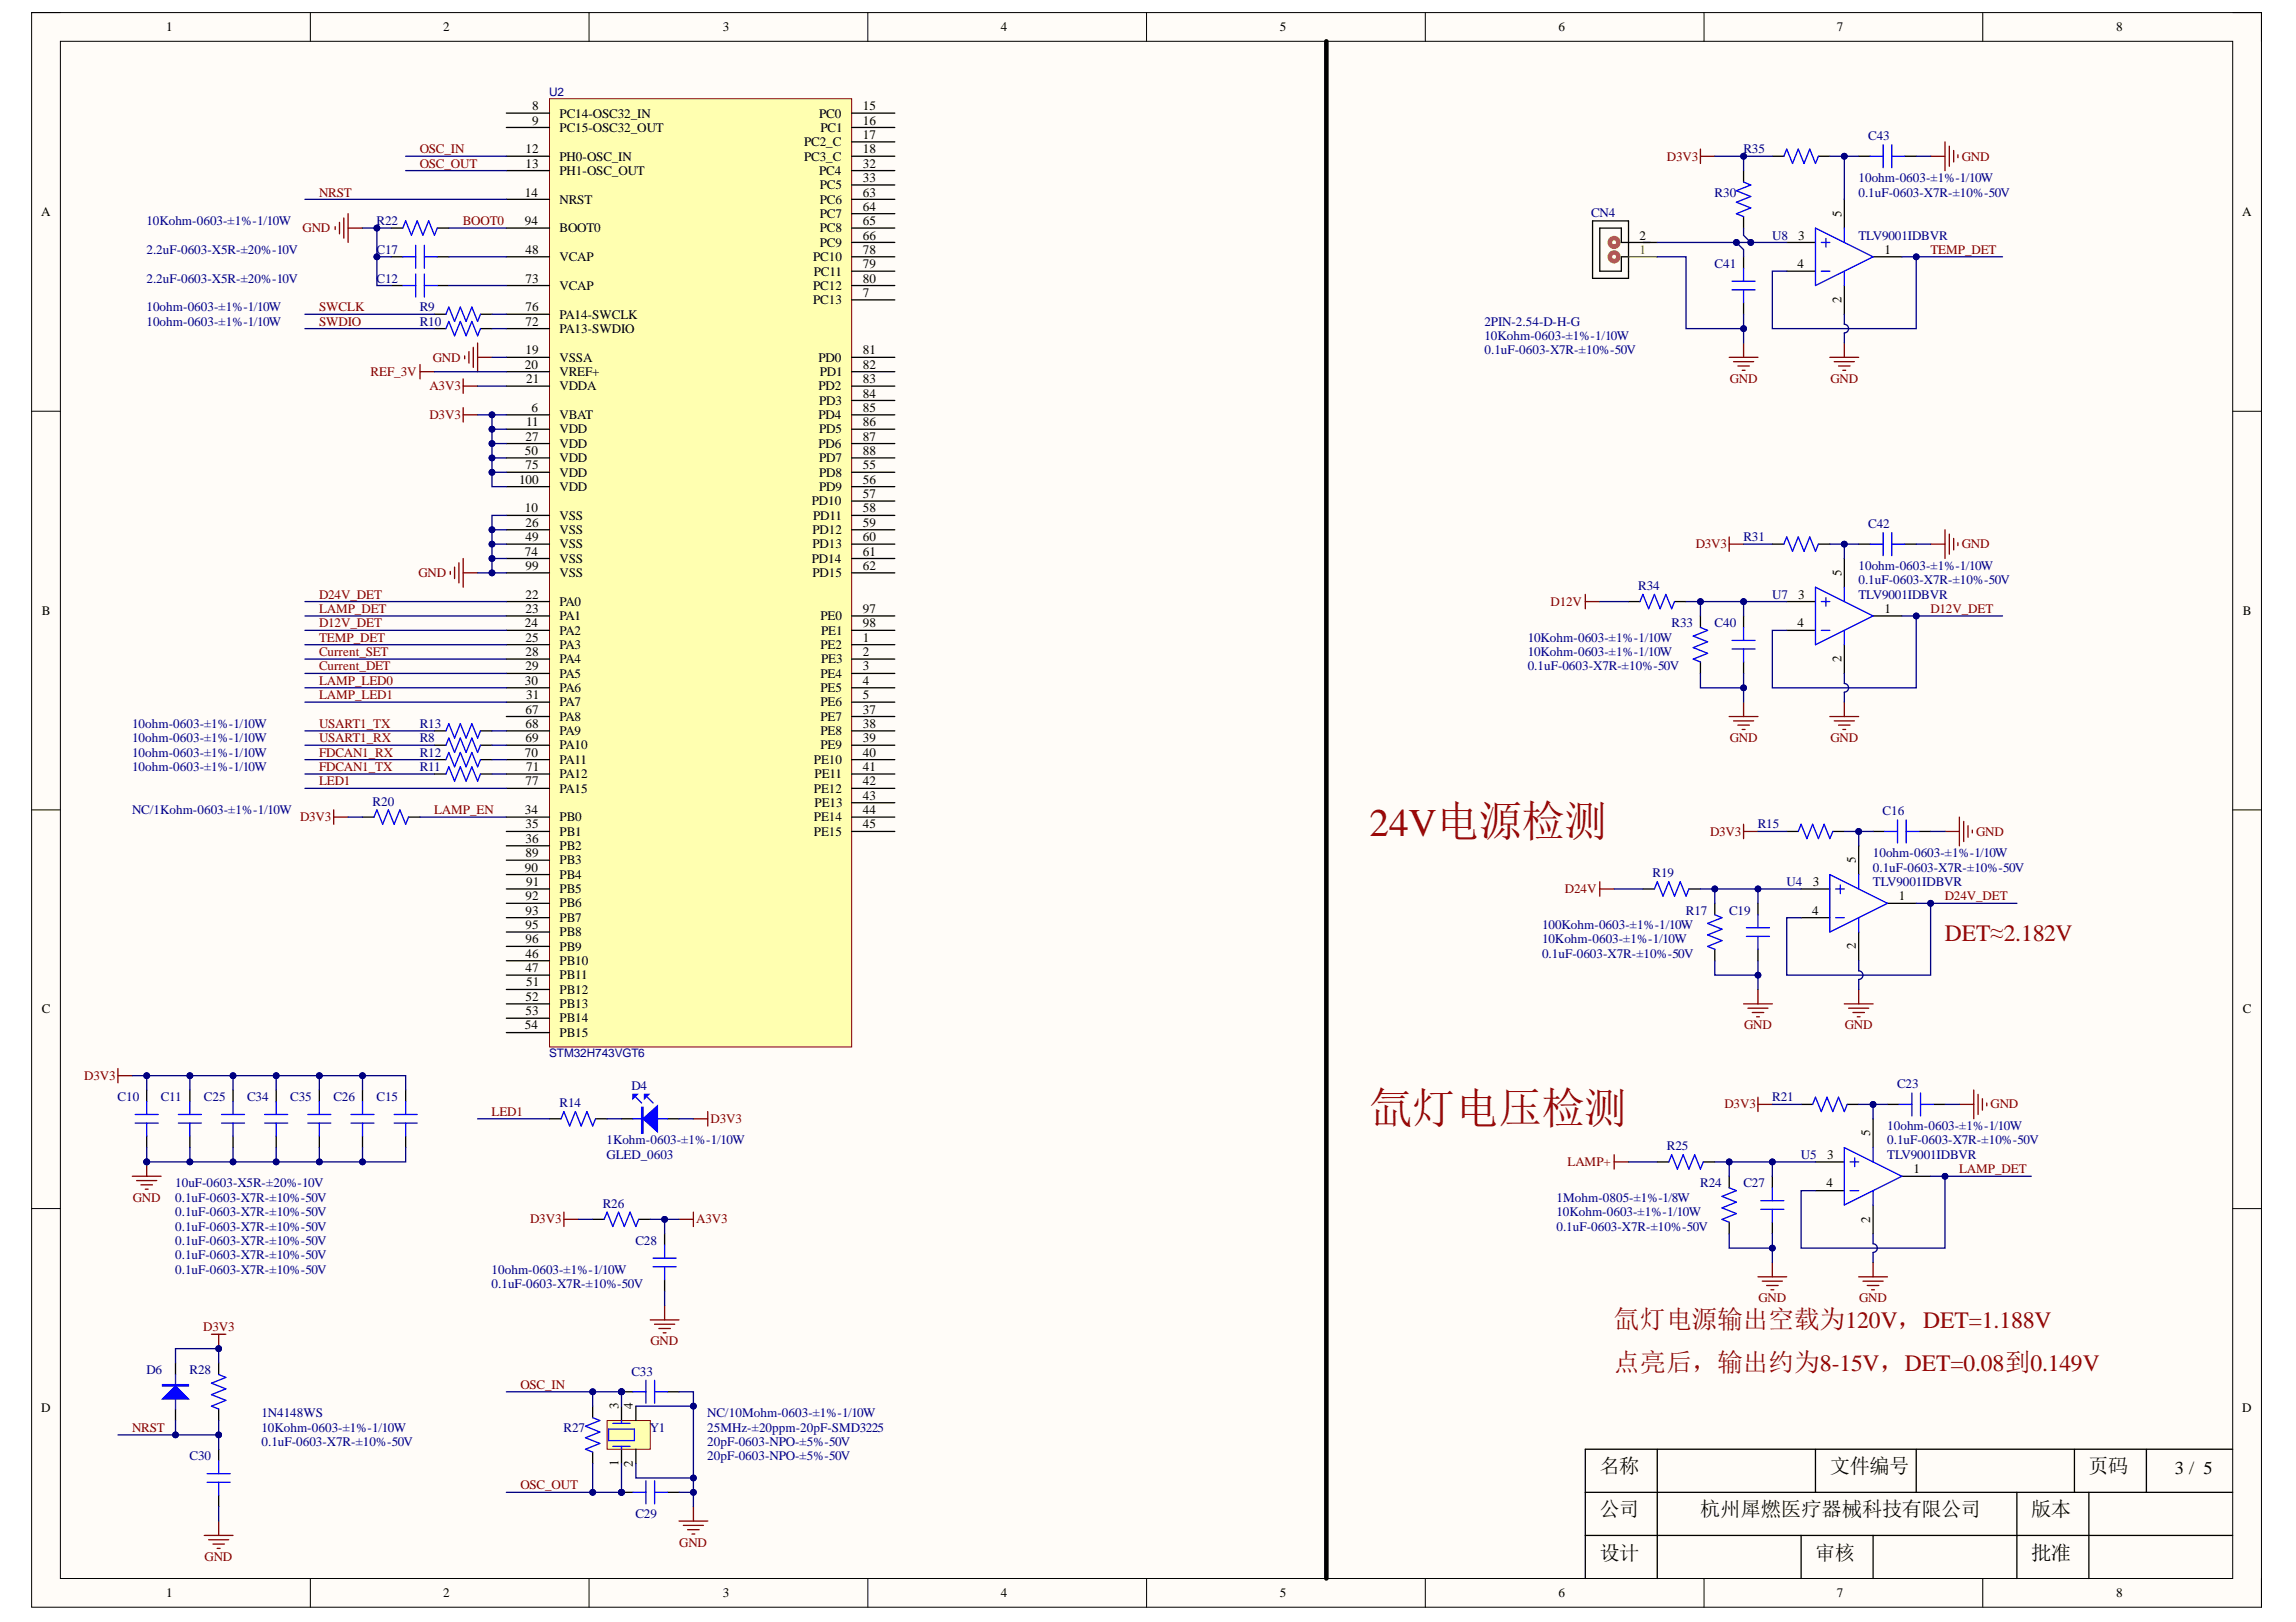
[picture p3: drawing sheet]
<svg xmlns="http://www.w3.org/2000/svg" width="297mm" height="210mm" viewBox="0 0 297 210" stroke-linecap="round" stroke-linejoin="round" font-family="sans-serif">
<defs><g id="words">
<text font-size="5.6" fill="#980000" x="177.2" y="145.3">氙灯电压检测</text>
<text font-size="5.1" fill="#980000" x="177.2" y="108.1">24V电源检测</text>
<g font-size="3.3" fill="#980000">
<text x="208.8" y="171.8">氙灯电源输出空载为120V，DET=1.188V</text>
<text x="208.8" y="177.4">点亮后，输出约为8-15V，DET=0.08到0.149V</text>
</g>
<text font-size="3" fill="#980000" x="251.6" y="121.8">DET≈2.182V</text>
<g font-size="2.6">
<text x="206.9" y="190.6">名称</text>
<text x="236.7" y="190.6">文件编号</text>
<text x="270.2" y="190.6">页码</text>
<text x="206.9" y="196.2">公司</text>
<text x="220" y="196.2">杭州犀燃医疗器械科技有限公司</text>
<text x="262.8" y="196.2">版本</text>
<text x="206.9" y="201.8">设计</text>
<text x="234.9" y="201.8">审核</text>
<text x="262.8" y="201.8">批准</text>
</g>
<text font-size="2.4" x="281.4" y="190.8">3 / 5</text>
<g font-size="1.7">
<text x="21.5" y="4.1">1</text>
<text x="57.3" y="4.1">2</text>
<text x="93.5" y="4.1">3</text>
<text x="129.5" y="4.1">4</text>
<text x="165.6" y="4.1">5</text>
<text x="201.6" y="4.1">6</text>
<text x="237.6" y="4.1">7</text>
<text x="273.8" y="4.1">8</text>
<text x="68.8" y="16.1">9</text>
<text x="68.8" y="14.3">8</text>
<text x="72.4" y="17.1">PC15-OSC32_OUT</text>
<text x="72.4" y="15.2">PC14-OSC32_IN</text>
<text x="106" y="15.2">PC0</text>
<text x="106.1" y="17.1">PC1</text>
<text x="111.6" y="18">17</text>
<text x="111.6" y="16.1">16</text>
<text x="111.6" y="14.3">15</text>
<text x="68" y="21.7">13</text>
<text x="68" y="19.9">12</text>
<text x="72.4" y="22.6">PH1-OSC_OUT</text>
<text x="72.4" y="20.8">PH0-OSC_IN</text>
<text x="104" y="20.8">PC3_C</text>
<text x="104" y="18.9">PC2_C</text>
<text x="106" y="22.6">PC4</text>
<text x="111.6" y="23.6">33</text>
<text x="111.6" y="21.7">32</text>
<text x="111.6" y="19.9">18</text>
<text x="5.3" y="28">A</text>
<text x="67.9" y="25.4">14</text>
<text x="67.9" y="29.1">94</text>
<text x="72.4" y="26.4">NRST</text>
<text x="106.1" y="24.5">PC5</text>
<text x="106.1" y="28.2">PC7</text>
<text x="106.1" y="26.4">PC6</text>
<text x="111.6" y="29.1">65</text>
<text x="111.6" y="27.3">64</text>
<text x="111.6" y="25.4">63</text>
<text x="238.2" y="28" transform="rotate(-90 238.2 28)">5</text>
<text x="290.1" y="28">A</text>
<text x="68" y="32.9">48</text>
<text x="72.4" y="33.8">VCAP</text>
<text x="72.4" y="30.1">BOOT0</text>
<text x="105.2" y="33.8">PC10</text>
<text x="105.3" y="35.7">PC11</text>
<text x="106.1" y="31.9">PC9</text>
<text x="106.1" y="30.1">PC8</text>
<text x="111.6" y="34.7">79</text>
<text x="111.6" y="32.9">78</text>
<text x="111.6" y="31">66</text>
<text x="212.1" y="31">2</text>
<text x="232.6" y="34.7">4</text>
<text x="232.7" y="31">3</text>
<text x="243.8" y="32.9">1</text>
<text x="68" y="40.3">76</text>
<text x="68" y="36.6">73</text>
<text x="72.4" y="41.2">PA14-SWCLK</text>
<text x="72.4" y="37.5">VCAP</text>
<text x="105.2" y="39.4">PC13</text>
<text x="105.2" y="37.5">PC12</text>
<text x="111.6" y="38.4">7</text>
<text x="111.6" y="36.6">80</text>
<text x="238.2" y="39.2" transform="rotate(-90 238.2 39.2)">2</text>
<text x="67.9" y="47.7">20</text>
<text x="68" y="45.9">19</text>
<text x="68" y="42.2">72</text>
<text x="72.4" y="46.8">VSSA</text>
<text x="72.4" y="43.1">PA13-SWDIO</text>
<text x="105.9" y="46.8">PD0</text>
<text x="111.6" y="47.7">82</text>
<text x="111.6" y="45.9">81</text>
<text x="68.1" y="49.6">21</text>
<text x="68.8" y="53.3">6</text>
<text x="72.4" y="50.5">VDDA</text>
<text x="72.4" y="48.7">VREF+</text>
<text x="105.9" y="50.5">PD2</text>
<text x="106" y="52.4">PD3</text>
<text x="106.1" y="48.7">PD1</text>
<text x="111.6" y="53.3">85</text>
<text x="111.6" y="51.5">84</text>
<text x="111.6" y="49.6">83</text>
<text x="67.9" y="58.9">50</text>
<text x="68" y="57">27</text>
<text x="68.1" y="55.2">11</text>
<text x="72.4" y="59.8">VDD</text>
<text x="72.4" y="58">VDD</text>
<text x="72.4" y="56.1">VDD</text>
<text x="72.4" y="54.2">VBAT</text>
<text x="105.9" y="58">PD6</text>
<text x="105.9" y="54.2">PD4</text>
<text x="106" y="59.8">PD7</text>
<text x="106" y="56.1">PD5</text>
<text x="111.6" y="58.9">88</text>
<text x="111.6" y="57">87</text>
<text x="111.6" y="55.2">86</text>
<text x="67.1" y="62.6">100</text>
<text x="68" y="60.7">75</text>
<text x="72.4" y="63.5">VDD</text>
<text x="72.4" y="61.7">VDD</text>
<text x="105" y="65.4">PD10</text>
<text x="106" y="63.5">PD9</text>
<text x="106" y="61.7">PD8</text>
<text x="111.6" y="64.5">57</text>
<text x="111.6" y="62.6">56</text>
<text x="111.6" y="60.7">55</text>
<text x="67.9" y="66.3">10</text>
<text x="67.9" y="71.9">74</text>
<text x="68" y="70">49</text>
<text x="68" y="68.2">26</text>
<text x="72.4" y="71">VSS</text>
<text x="72.4" y="69.1">VSS</text>
<text x="72.4" y="67.2">VSS</text>
<text x="105.1" y="71">PD13</text>
<text x="105.1" y="69.1">PD12</text>
<text x="105.2" y="67.2">PD11</text>
<text x="111.6" y="71.9">61</text>
<text x="111.6" y="70">60</text>
<text x="111.6" y="68.2">59</text>
<text x="111.6" y="66.3">58</text>
<text x="68" y="77.5">22</text>
<text x="68" y="73.8">99</text>
<text x="72.4" y="74.7">VSS</text>
<text x="72.4" y="72.8">VSS</text>
<text x="105" y="72.8">PD14</text>
<text x="105.1" y="74.7">PD15</text>
<text x="111.6" y="73.8">62</text>
<text x="232.7" y="77.5">3</text>
<text x="238.2" y="74.5" transform="rotate(-90 238.2 74.5)">5</text>
<text x="5.4" y="79.6">B</text>
<text x="67.9" y="81.2">24</text>
<text x="68" y="83">25</text>
<text x="68" y="79.3">23</text>
<text x="72.4" y="84">PA3</text>
<text x="72.4" y="82.1">PA2</text>
<text x="72.4" y="80.3">PA1</text>
<text x="72.4" y="78.4">PA0</text>
<text x="106.1" y="84">PE2</text>
<text x="106.1" y="80.3">PE0</text>
<text x="106.2" y="82.1">PE1</text>
<text x="111.6" y="83">1</text>
<text x="111.6" y="81.2">98</text>
<text x="111.6" y="79.3">97</text>
<text x="232.6" y="81.2">4</text>
<text x="243.8" y="79.3">1</text>
<text x="290.2" y="79.6">B</text>
<text x="67.9" y="88.6">30</text>
<text x="68" y="86.8">29</text>
<text x="68" y="84.9">28</text>
<text x="72.4" y="89.6">PA6</text>
<text x="72.4" y="87.7">PA5</text>
<text x="72.4" y="85.8">PA4</text>
<text x="106.1" y="89.6">PE5</text>
<text x="106.1" y="87.7">PE4</text>
<text x="106.2" y="85.8">PE3</text>
<text x="111.6" y="88.6">4</text>
<text x="111.6" y="86.8">3</text>
<text x="111.6" y="84.9">2</text>
<text x="238.2" y="85.7" transform="rotate(-90 238.2 85.7)">2</text>
<text x="68" y="94.2">68</text>
<text x="68" y="92.3">67</text>
<text x="68.1" y="90.5">31</text>
<text x="72.4" y="91.4">PA7</text>
<text x="72.4" y="95.1">PA9</text>
<text x="72.4" y="93.3">PA8</text>
<text x="106.1" y="95.1">PE8</text>
<text x="106.1" y="93.3">PE7</text>
<text x="106.1" y="91.4">PE6</text>
<text x="111.6" y="94.2">38</text>
<text x="111.6" y="92.3">37</text>
<text x="111.6" y="90.5">5</text>
<text x="67.9" y="97.9">70</text>
<text x="68" y="101.6">77</text>
<text x="68" y="96.1">69</text>
<text x="68.1" y="99.8">71</text>
<text x="72.4" y="100.7">PA12</text>
<text x="72.4" y="98.8">PA11</text>
<text x="72.4" y="97">PA10</text>
<text x="105.3" y="98.8">PE10</text>
<text x="105.4" y="100.7">PE11</text>
<text x="106.1" y="97">PE9</text>
<text x="111.6" y="101.6">42</text>
<text x="111.6" y="99.8">41</text>
<text x="111.6" y="97.9">40</text>
<text x="111.6" y="96.1">39</text>
<text x="67.9" y="105.3">34</text>
<text x="68" y="107.2">35</text>
<text x="72.4" y="106.3">PB0</text>
<text x="72.4" y="102.6">PA15</text>
<text x="105.3" y="106.3">PE14</text>
<text x="105.3" y="102.6">PE12</text>
<text x="105.4" y="104.4">PE13</text>
<text x="111.6" y="107.2">45</text>
<text x="111.6" y="105.3">44</text>
<text x="111.6" y="103.5">43</text>
<text x="67.9" y="112.8">90</text>
<text x="68" y="109.1">36</text>
<text x="68" y="110.9">89</text>
<text x="72.4" y="110">PB2</text>
<text x="72.4" y="108.1">PB1</text>
<text x="72.4" y="113.7">PB4</text>
<text x="72.4" y="111.9">PB3</text>
<text x="105.3" y="108.1">PE15</text>
<text x="240.1" y="111.7" transform="rotate(-90 240.1 111.7)">5</text>
<text x="68" y="118.4">93</text>
<text x="68" y="116.5">92</text>
<text x="68.1" y="114.6">91</text>
<text x="72.4" y="119.3">PB7</text>
<text x="72.4" y="117.4">PB6</text>
<text x="72.4" y="115.6">PB5</text>
<text x="234.4" y="118.4">4</text>
<text x="234.5" y="114.6">3</text>
<text x="245.7" y="116.5">1</text>
<text x="68" y="125.8">47</text>
<text x="68" y="123.9">46</text>
<text x="68" y="122.1">96</text>
<text x="68" y="120.2">95</text>
<text x="72.4" y="124.9">PB10</text>
<text x="72.4" y="123">PB9</text>
<text x="72.4" y="121.1">PB8</text>
<text x="240.1" y="122.8" transform="rotate(-90 240.1 122.8)">2</text>
<text x="5.4" y="131.1">C</text>
<text x="68" y="131.4">53</text>
<text x="68" y="129.5">52</text>
<text x="68.1" y="127.7">51</text>
<text x="72.4" y="126.7">PB11</text>
<text x="72.4" y="130.4">PB13</text>
<text x="72.4" y="128.6">PB12</text>
<text x="290.2" y="131.1">C</text>
<text x="67.9" y="133.2">54</text>
<text x="72.4" y="134.2">PB15</text>
<text x="72.4" y="132.3">PB14</text>
<text x="236.4" y="150">3</text>
<text x="242" y="147" transform="rotate(-90 242 147)">5</text>
<text x="236.3" y="153.7">4</text>
<text x="247.5" y="151.8">1</text>
<text x="242" y="158.2" transform="rotate(-90 242 158.2)">2</text>
<text x="5.3" y="182.7">D</text>
<text x="80" y="182.3" transform="rotate(-90 80 182.3)">3</text>
<text x="81.9" y="182.3" transform="rotate(-90 81.9 182.3)">4</text>
<text x="290.1" y="182.7">D</text>
<text x="80" y="189.7" transform="rotate(-90 80 189.7)">1</text>
<text x="81.9" y="189.8" transform="rotate(-90 81.9 189.8)">2</text>
<text x="21.5" y="206.6">1</text>
<text x="57.3" y="206.6">2</text>
<text x="93.5" y="206.6">3</text>
<text x="129.5" y="206.6">4</text>
<text x="165.6" y="206.6">5</text>
<text x="201.6" y="206.6">6</text>
<text x="237.6" y="206.6">7</text>
<text x="273.8" y="206.6">8</text>
</g>
<g font-size="1.7" fill="#800000">
<text x="54.3" y="19.9">OSC_IN</text>
<text x="54.3" y="21.7">OSC_OUT</text>
<text x="215.7" y="20.8">D3V3</text>
<text x="253.8" y="20.8">GND</text>
<text x="41.3" y="25.4">NRST</text>
<text x="59.9" y="29.1">BOOT0</text>
<text x="39.2" y="30.1">GND</text>
<text x="249.7" y="32.9">TEMP_DET</text>
<text x="41.3" y="40.3">SWCLK</text>
<text x="41.3" y="42.2">SWDIO</text>
<text x="56" y="46.8">GND</text>
<text x="48" y="48.7">REF_3V</text>
<text x="55.6" y="50.5">A3V3</text>
<text x="223.8" y="49.6">GND</text>
<text x="236.8" y="49.6">GND</text>
<text x="55.6" y="54.2">D3V3</text>
<text x="219.4" y="71">D3V3</text>
<text x="253.8" y="71">GND</text>
<text x="41.3" y="77.5">D24V_DET</text>
<text x="54.1" y="74.7">GND</text>
<text x="41.3" y="79.3">LAMP_DET</text>
<text x="41.3" y="83">TEMP_DET</text>
<text x="41.3" y="81.2">D12V_DET</text>
<text x="200.6" y="78.4">D12V</text>
<text x="249.7" y="79.3">D12V_DET</text>
<text x="41.3" y="86.8">Current_DET</text>
<text x="41.3" y="84.9">Current_SET</text>
<text x="41.3" y="88.6">LAMP_LED0</text>
<text x="41.3" y="94.2">USART1_TX</text>
<text x="41.3" y="90.5">LAMP_LED1</text>
<text x="41.3" y="97.9">FDCAN1_RX</text>
<text x="41.3" y="99.8">FDCAN1_TX</text>
<text x="41.3" y="96.1">USART1_RX</text>
<text x="41.3" y="101.6">LED1</text>
<text x="223.8" y="96.1">GND</text>
<text x="236.8" y="96.1">GND</text>
<text x="38.8" y="106.3">D3V3</text>
<text x="56.2" y="105.3">LAMP_EN</text>
<text x="221.2" y="108.1">D3V3</text>
<text x="255.7" y="108.1">GND</text>
<text x="202.5" y="115.6">D24V</text>
<text x="251.6" y="116.5">D24V_DET</text>
<text x="225.6" y="133.2">GND</text>
<text x="238.7" y="133.2">GND</text>
<text x="10.9" y="139.7">D3V3</text>
<text x="223.1" y="143.4">D3V3</text>
<text x="257.5" y="143.4">GND</text>
<text x="63.6" y="144.4">LED1</text>
<text x="91.9" y="145.3">D3V3</text>
<text x="17.2" y="155.5">GND</text>
<text x="202.8" y="150.9">LAMP+</text>
<text x="253.5" y="151.8">LAMP_DET</text>
<text x="68.6" y="158.3">D3V3</text>
<text x="90.1" y="158.3">A3V3</text>
<text x="26.3" y="172.3">D3V3</text>
<text x="227.5" y="168.5">GND</text>
<text x="240.5" y="168.5">GND</text>
<text x="67.3" y="179.7">OSC_IN</text>
<text x="84.1" y="174.1">GND</text>
<text x="17.1" y="185.3">NRST</text>
<text x="67.3" y="192.7">OSC_OUT</text>
<text x="26.5" y="202">GND</text>
<text x="87.9" y="200.1">GND</text>
</g>
<g font-size="1.7" fill="#000080">
<text x="225.5" y="19.9">R35</text>
<text x="240.4" y="23.6">10ohm-0603-±1%-1/10W</text>
<text x="241.7" y="18.2">C43</text>
<text x="18.9" y="29.1">10Kohm-0603-±1%-1/10W</text>
<text x="48.7" y="29.1">R22</text>
<text x="205.8" y="28">CN4</text>
<text x="221.8" y="25.4">R30</text>
<text x="240.4" y="25.4">0.1uF-0603-X7R-±10%-50V</text>
<text x="18.9" y="32.9">2.2uF-0603-X5R-±20%-10V</text>
<text x="48.7" y="32.9">C17</text>
<text x="221.8" y="34.7">C41</text>
<text x="229.3" y="31">U8</text>
<text x="240.4" y="31">TLV9001IDBVR</text>
<text x="18.9" y="40.3">10ohm-0603-±1%-1/10W</text>
<text x="18.9" y="36.6">2.2uF-0603-X5R-±20%-10V</text>
<text x="48.7" y="36.6">C12</text>
<text x="54.3" y="40.3">R9</text>
<text x="18.9" y="42.2">10ohm-0603-±1%-1/10W</text>
<text x="54.3" y="42.2">R10</text>
<text x="192.1" y="44">10Kohm-0603-±1%-1/10W</text>
<text x="192.1" y="45.9">0.1uF-0603-X7R-±10%-50V</text>
<text x="192.1" y="42.2">2PIN-2.54-D-H-G</text>
<text x="225.5" y="70">R31</text>
<text x="241.7" y="68.3">C42</text>
<text x="211.9" y="76.4">R34</text>
<text x="229.3" y="77.5">U7</text>
<text x="240.4" y="77.5">TLV9001IDBVR</text>
<text x="240.4" y="75.6">0.1uF-0603-X7R-±10%-50V</text>
<text x="240.4" y="73.8">10ohm-0603-±1%-1/10W</text>
<text x="197.6" y="83">10Kohm-0603-±1%-1/10W</text>
<text x="216.2" y="81.2">R33</text>
<text x="221.8" y="81.2">C40</text>
<text x="197.6" y="84.9">10Kohm-0603-±1%-1/10W</text>
<text x="197.6" y="86.8">0.1uF-0603-X7R-±10%-50V</text>
<text x="17.1" y="94.2">10ohm-0603-±1%-1/10W</text>
<text x="54.3" y="94.2">R13</text>
<text x="17.1" y="99.8">10ohm-0603-±1%-1/10W</text>
<text x="17.1" y="97.9">10ohm-0603-±1%-1/10W</text>
<text x="17.1" y="96.1">10ohm-0603-±1%-1/10W</text>
<text x="54.3" y="99.8">R11</text>
<text x="54.3" y="97.9">R12</text>
<text x="54.3" y="96.1">R8</text>
<text x="17.1" y="105.3">NC/1Kohm-0603-±1%-1/10W</text>
<text x="48.2" y="104.3">R20</text>
<text x="227.4" y="107.2">R15</text>
<text x="243.6" y="105.5">C16</text>
<text x="213.8" y="113.5">R19</text>
<text x="242.3" y="112.8">0.1uF-0603-X7R-±10%-50V</text>
<text x="242.3" y="110.9">10ohm-0603-±1%-1/10W</text>
<text x="218.1" y="118.4">R17</text>
<text x="223.7" y="118.4">C19</text>
<text x="231.1" y="114.6">U4</text>
<text x="242.3" y="114.6">TLV9001IDBVR</text>
<text x="199.5" y="120.2">100Kohm-0603-±1%-1/10W</text>
<text x="199.5" y="122.1">10Kohm-0603-±1%-1/10W</text>
<text x="199.5" y="123.9">0.1uF-0603-X7R-±10%-50V</text>
<text x="15.2" y="142.5">C10</text>
<text x="20.8" y="142.5">C11</text>
<text x="26.4" y="142.5">C25</text>
<text x="32" y="142.5">C34</text>
<text x="37.5" y="142.5">C35</text>
<text x="43.1" y="142.5">C26</text>
<text x="48.7" y="142.5">C15</text>
<text x="72.4" y="143.3">R14</text>
<text x="81.7" y="141.1">D4</text>
<text x="229.3" y="142.5">R21</text>
<text x="245.4" y="140.8">C23</text>
<text x="78.5" y="150">GLED_0603</text>
<text x="78.5" y="148.1">1Kohm-0603-±1%-1/10W</text>
<text x="215.7" y="148.9">R25</text>
<text x="233" y="150">U5</text>
<text x="244.2" y="150">TLV9001IDBVR</text>
<text x="244.2" y="148.1">0.1uF-0603-X7R-±10%-50V</text>
<text x="244.2" y="146.2">10ohm-0603-±1%-1/10W</text>
<text x="22.7" y="153.7">10uF-0603-X5R-±20%-10V</text>
<text x="22.7" y="155.5">0.1uF-0603-X7R-±10%-50V</text>
<text x="201.4" y="155.5">1Mohm-0805-±1%-1/8W</text>
<text x="220" y="153.7">R24</text>
<text x="225.5" y="153.7">C27</text>
<text x="22.7" y="157.4">0.1uF-0603-X7R-±10%-50V</text>
<text x="22.7" y="159.2">0.1uF-0603-X7R-±10%-50V</text>
<text x="22.7" y="161.1">0.1uF-0603-X7R-±10%-50V</text>
<text x="78" y="156.3">R26</text>
<text x="82.2" y="161.1">C28</text>
<text x="201.4" y="159.2">0.1uF-0603-X7R-±10%-50V</text>
<text x="201.4" y="157.4">10Kohm-0603-±1%-1/10W</text>
<text x="22.7" y="163">0.1uF-0603-X7R-±10%-50V</text>
<text x="22.7" y="164.8">0.1uF-0603-X7R-±10%-50V</text>
<text x="63.6" y="164.8">10ohm-0603-±1%-1/10W</text>
<text x="63.6" y="166.7">0.1uF-0603-X7R-±10%-50V</text>
<text x="18.9" y="177.8">D6</text>
<text x="24.5" y="177.8">R28</text>
<text x="81.7" y="178.1">C33</text>
<text x="33.8" y="185.3">10Kohm-0603-±1%-1/10W</text>
<text x="33.8" y="183.4">1N4148WS</text>
<text x="72.9" y="185.3">R27</text>
<text x="84.1" y="185.3">Y1</text>
<text x="91.5" y="185.3">25MHz-±20ppm-20pF-SMD3225</text>
<text x="91.5" y="183.4">NC/10Mohm-0603-±1%-1/10W</text>
<text x="24.5" y="189">C30</text>
<text x="33.8" y="187.1">0.1uF-0603-X7R-±10%-50V</text>
<text x="91.5" y="189">20pF-0603-NPO-±5%-50V</text>
<text x="91.5" y="187.1">20pF-0603-NPO-±5%-50V</text>
<text x="82.2" y="196.4">C29</text>
</g>
<text font-size="1.7" fill="#0f0" x="212.1" y="32.9">1</text>
<g font-size="1.5" fill="#000080">
<text x="71" y="12.4">U2</text>
<text x="71" y="136.8">STM32H743VGT6</text>
</g>
</g></defs>
<path d="M4.1 1.6h288.5v206.4h-288.5z" fill-rule="evenodd" fill="#fffcf8"/>
<path d="M4.1 1.6h288.5v206.4h-288.5z" fill="none" stroke="#000" stroke-width=".13"/>
<path d="M7.8 5.3h281v199h-281z" fill-rule="evenodd" fill="#fffcf8"/>
<g fill="none" stroke="#000" stroke-width=".13">
<path d="M4.1 1.6h3.7M7.8 5.3h281v199h-281zM40.1 1.6v3.7M76.2 1.6v3.7M112.3 1.6v3.7M148.3 1.6v3.7M184.4 1.6v3.7M220.5 1.6v3.7M256.5 1.6v3.7M288.8 1.6h3.8v3.7M4.1 53.2h3.7M288.8 53.2h3.8"/>
<path d="M4.1 104.8h3.7M288.8 104.8h3.8M4.1 156.4h3.7M288.8 156.4h3.8M40.1 204.3v3.7M76.2 204.3v3.7M112.3 204.3v3.7M148.3 204.3v3.7M184.4 204.3v3.7M220.5 204.3v3.7M256.5 204.3v3.7M292.6 204.3v3.7"/>
</g>
<g fill="none" stroke="#000" stroke-width=".17">
<path d="M19 141.1v1.5M19 147v1.5M24.6 141.1v1.5M24.6 147v1.5M30.1 141.1v1.5M30.1 147v1.5M205.1 198.7h83.7M205.1 193.1h83.7M214.4 187.5v16.8M233 198.7v5.6M234.9 187.5v5.6M242.3 198.7v5.6"/>
<path d="M247.9 187.5v5.6M260.9 193.1v11.2M268.4 187.5v5.6M270.2 193.1v11.2M277.7 187.5v5.6M288.8 187.5h-83.7v16.8"/>
</g>
<path d="M17.5 145.3h3M17.5 144.2h3M19 142.6v1.6M19 145.3v1.7M23.1 145.3h3M23.1 144.2h3M24.6 142.6v1.6M24.6 145.3v1.7M28.7 145.3h2.9M28.7 144.2h2.9M30.1 142.6v1.6M30.1 145.3v1.7" fill="none" stroke="#00f" stroke-width=".17"/>
<path d="M17.1 152.2h3.7M17.7 152.8h2.6M18.2 153.3h1.5M18.8 153.9h.4M19 150.4v1.8" fill="none" stroke="#800000" stroke-width=".17"/>
<circle cx="19" cy="150.4" r=".37" fill="#000080"/>
<circle cx="19" cy="150.4" r=".37" fill="none" stroke="#000080" stroke-width=".13"/>
<path d="M22.7 176.4v1.5M28.3 176.4v1.5M22.7 182.3v1.5M28.3 182.3v1.5M28.3 187.5v1.5M28.3 193.5v1.5" fill="none" stroke="#000" stroke-width=".17"/>
<path d="M21 179.2h3.4v.2h-3.4zM28.3 177.9l.9 .4-1.8 .7 1.8 .7-1.8 .8 1.8 .7-1.8 .8 .9 .3M26.8 191.8h3M26.8 190.7h3M28.3 189v1.7M28.3 191.8v1.7" fill="none" stroke="#00f" stroke-width=".17"/>
<path d="M26.4 198.7h3.7M27 199.3h2.6M27.5 199.8h1.5M28.3 196.8v1.9M28.1 200.4h.4" fill="none" stroke="#800000" stroke-width=".17"/>
<path d="M22.7 177.9v1.3M22.7 181v1.3" fill="none" stroke="#0000bf" stroke-width=".17"/>
<path d="M21 179.3h3.4" fill="none" stroke="#00f" stroke-width=".18"/>
<path d="M21 181l1.7-1.6 1.7 1.6z" fill="#00f"/>
<g fill="none" stroke="#00f" stroke-width=".17">
<path d="M214 115l.4-.9 .7 1.9 .8-1.9 .7 1.9 .8-1.9 .7 1.9 .4-1M221.8 118.4l1 .4-1.9 .7 1.9 .7-1.9 .8 1.9 .7-1.9 .8 .9 .3M227.4 118.4v1.7M236.7 113.2l7.5 3.7-7.5 3.7zM237.5 115h1.1M237.5 118.8h1.1M238.1 114.5v1.1M240.5 113.2v1.8M240.5 118.8v1.8M243.8 107.6h1.7M245.5 106.1v3M246.6 107.6h1.7"/>
<path d="M246.6 106.1v3M225.9 121.2h3M225.9 120.1h3M227.4 121.2v1.6M21 181l1.7-1.6 1.7 1.6z"/>
</g>
<g fill="none" stroke="#000" stroke-width=".17">
<path d="M212.5 115h1.5M218.5 115h1.5M221.8 116.9v1.5M227.4 116.9v1.5M233 115h3.7M233 118.8h3.7M240.5 109.5v3.7M242.3 107.6h1.5M244.2 116.9h3.7M248.3 107.6h1.5M221.8 122.8v1.5M227.4 122.8v1.5"/>
<path d="M240.5 120.6v3.7"/>
</g>
<path d="M207 114.1v1.9M207 115h1.8" fill="none" stroke="#800000" stroke-width=".17"/>
<path d="M78.5 183.8h5.6v3.7h-5.6z" fill-rule="evenodd" fill="#ffffb0"/>
<path d="M78.5 183.8h5.6v3.7h-5.6z" fill="none" stroke="#800000" stroke-width=".13"/>
<path d="M80.4 182v1.8M80.4 187.5v1.9M82.3 182v1.8M82.3 187.5v1.9" fill="none" stroke="#000" stroke-width=".17"/>
<path d="M78.7 184.9h3.4v1.5h-3.4zM79.3 184.2h2.2M79.3 187.2h2.2M80.4 183.8v.4M80.4 187.2v.3" fill="none" stroke="#00f" stroke-width=".17"/>
<circle cx="80.4" cy="180.1" r=".38" fill="#000080"/>
<circle cx="80.4" cy="180.1" r=".38" fill="none" stroke="#000080" stroke-width=".13"/>
<path d="M80.4 180.1h1.5M86.4 180.1h1.4" fill="none" stroke="#000" stroke-width=".17"/>
<circle cx="80.4" cy="180.1" r=".38" fill="#000080"/>
<circle cx="80.4" cy="180.1" r=".38" fill="none" stroke="#000080" stroke-width=".13"/>
<path d="M83.6 178.6v3M84.7 178.6v3M81.9 180.1h1.7M84.7 180.1h1.7" fill="none" stroke="#00f" stroke-width=".17"/>
<circle cx="80.4" cy="193.1" r=".37" fill="#000080"/>
<circle cx="80.4" cy="193.1" r=".37" fill="none" stroke="#000080" stroke-width=".13"/>
<path d="M80.4 193.1h1.5" fill="none" stroke="#000" stroke-width=".17"/>
<circle cx="80.4" cy="193.1" r=".37" fill="#000080"/>
<circle cx="80.4" cy="193.1" r=".37" fill="none" stroke="#000080" stroke-width=".13"/>
<g fill="none" stroke="#000" stroke-width=".17">
<path d="M50.6 29.5h1.5M56.6 29.5h1.5M56.2 40.7h1.5M56.2 42.5h1.5M62.2 40.7h1.4M62.2 42.5h1.4M56.2 98.3h1.5M56.2 96.4h1.5M56.2 94.6h1.5M62.2 98.3h1.4M62.2 96.4h1.4M62.2 94.6h1.4"/>
<path d="M56.2 100.2h1.5M62.2 100.2h1.4M76.7 157.8h1.5M80.4 144.8h1.5M82.6 157.8h1.5M86 159.7v1.4M86.4 144.8h1.4M86 165.6v1.5M76.7 182v1.5M76.7 187.9v1.5M86.4 193.1h1.4"/>
</g>
<g fill="none" stroke="#00f" stroke-width=".17">
<path d="M52.1 29.5l.4-.9 .7 1.8 .8-1.8 .7 1.8 .8-1.8 .7 1.8 .4-.9M57.7 40.7l.4-1 .7 1.9 .8-1.9 .7 1.9 .7-1.9 .8 1.9 .4-.9M57.7 42.5l.4-.9 .7 1.9 .8-1.9 .7 1.9 .7-1.9 .8 1.9 .4-1M57.7 96.4l.4-.9 .7 1.9 .8-1.9 .7 1.9 .7-1.9 .8 1.9 .4-1M57.7 98.3l.4-.9 .7 1.8 .8-1.8 .7 1.8 .7-1.8 .8 1.8 .4-.9M57.7 94.6l.4-.9 .7 1.8 .8-1.8 .7 1.8 .7-1.8 .8 1.8 .4-.9M57.7 100.2l.4-1 .7 1.9 .8-1.9 .7 1.9 .7-1.9 .8 1.9 .4-.9M78.2 157.8l.3-.9 .8 1.8 .7-1.8 .8 1.8 .7-1.8 .8 1.8 .3-.9M81.9 144.8h4.5M82.3 142l.7 .7M83.8 142l.7 .7M84.5 163.9h3"/>
<path d="M84.5 162.8h3M86 161.1v1.7M86 163.9v1.7M76.7 183.5l.9 .3-1.9 .8 1.9 .7-1.9 .8 1.9 .7-1.9 .7 1 .4M81.9 193.1h1.7M83.6 191.6v3M84.7 193.1h1.7M84.7 191.6v3"/>
</g>
<g fill="none" stroke="#800000" stroke-width=".17">
<path d="M43.4 29.3v.4M43.9 28.8v1.5M44.5 28.2v2.6M45 27.7v3.7M45 29.5h1.9M251.6 107.6h1.9M253.5 105.7v3.8M254 106.3v2.6M254.6 106.9v1.4M255.2 107.4v.4M225.6 129.9h3.7M226.1 130.5h2.6"/>
<path d="M226.7 131h1.5M227.3 131.6h.3M227.4 128.1v1.8M238.6 129.9h3.7M239.2 130.5h2.6M239.7 131h1.5M240.3 131.6h.3M240.5 128.1v1.8M87.8 157.8h1.9M89.7 156.9v1.8M84.1 170.8h3.7M84.7 171.4h2.6"/>
<path d="M85.2 171.9h1.5M85.8 172.5h.4M86 169v1.8M87.8 196.8h3.8M88.4 197.4h2.6M89 198h1.4M89.5 198.5h.4M89.7 195v1.8"/>
</g>
<path d="M171.6 5.3v199" fill="none" stroke="#000" stroke-width=".59"/>
<path d="M83.2 144.8l1.9-1.7v3.4z" fill="#00f"/>
<path d="M83 143.3h.2v3.3h-.2zM83.2 144.8l1.9-1.7v3.4z" fill="none" stroke="#00f" stroke-width=".17"/>
<path d="M83.1 143.3v3.3" fill="none" stroke="#00f" stroke-width=".18"/>
<path d="M81.9 141.6h.5l-.5 .6z" fill="#00f"/>
<path d="M81.9 141.6h.5l-.5 .6z" fill="none" stroke="#00f" stroke-width=".17"/>
<path d="M83.4 141.6h.5l-.5 .6z" fill="#00f"/>
<path d="M232.6 107.6l.4-.9 .8 1.8 .7-1.8 .8 1.8 .7-1.8 .7 1.8 .4-.9M72.6 144.8l.4-1 .7 1.9 .7-1.9 .8 1.9 .7-1.9 .8 1.9 .3-.9M83.4 141.6h.5l-.5 .6z" fill="none" stroke="#00f" stroke-width=".17"/>
<path d="M231.2 107.6h1.4M237.1 107.6h1.5M71.1 144.8h1.5M77 144.8h1.5" fill="none" stroke="#000" stroke-width=".17"/>
<path d="M15.3 138.3v1.8M15.3 139.2h1.8M27.4 172.7h1.8M28.3 172.7v1.8" fill="none" stroke="#800000" stroke-width=".17"/>
<circle cx="28.3" cy="174.5" r=".37" fill="#000080"/>
<circle cx="28.3" cy="174.5" r=".37" fill="none" stroke="#000080" stroke-width=".13"/>
<g fill="none" stroke="#800000" stroke-width=".17">
<path d="M43.2 104.8v1.9M43.2 105.7h1.8M225.6 106.7v1.8M225.6 107.6h1.8M73 156.9v1.8M73 157.8h1.8M89.7 144.8h1.9M91.6 143.8v1.9M227.4 142.9h1.9M227.4 142v1.8M253.5 142.9h1.8M255.3 141.1v3.7"/>
<path d="M255.9 141.6v2.6M256.5 142.2v1.5M257 142.7v.4M227.4 165.2h3.8M228 165.8h2.6M228.6 166.4h1.4M229.1 166.9h.4M229.3 163.4v1.8M240.5 165.2h3.7M241 165.8h2.6M241.6 166.4h1.5M242.1 166.9h.4"/>
<path d="M242.3 163.4v1.8"/>
</g>
<g fill="none" stroke="#000" stroke-width=".17">
<path d="M46.9 105.7h1.5M52.9 105.7h1.4M35.7 141.1v1.5M35.7 147v1.5M41.3 141.1v1.5M41.3 147v1.5M46.9 141.1v1.5M46.9 147v1.5M52.5 141.1v1.5M52.5 147v1.5M214.4 150.4h1.5M220.4 150.4h1.4"/>
<path d="M223.7 152.2v1.5M223.7 158.2v1.5M229.3 152.2v1.5M229.3 158.2v1.5M233 142.9h1.5M234.9 150.4h3.7M234.9 154.1h3.7M239 142.9h1.5M242.3 144.8v3.7M242.3 155.9v3.8M244.2 142.9h1.5M246 152.2h3.8"/>
<path d="M250.1 142.9h1.5"/>
</g>
<g fill="none" stroke="#00f" stroke-width=".17">
<path d="M48.4 105.7l.4-.9 .7 1.9 .7-1.9 .8 1.9 .7-1.9 .8 1.9 .4-1M34.2 145.3h3M34.2 144.2h3M35.7 142.6v1.6M35.7 145.3v1.7M39.8 145.3h3M39.8 144.2h3M41.3 142.6v1.6M41.3 145.3v1.7M45.4 145.3h3M45.4 144.2h3M46.9 142.6v1.6"/>
<path d="M46.9 145.3v1.7M51 145.3h3M51 144.2h3M52.5 142.6v1.6M52.5 145.3v1.7M215.9 150.4l.4-1 .7 1.9 .8-1.9 .7 1.9 .7-1.9 .8 1.9 .4-.9M223.7 153.7l.9 .4-1.8 .7 1.8 .8-1.8 .7 1.8 .7-1.8 .8 .9 .4M227.8 156.5h3M227.8 155.4h3M229.3 153.7v1.7M229.3 156.5v1.7M234.5 142.9l.4-.9 .7 1.8 .8-1.8 .7 1.8 .8-1.8 .7 1.8 .4-.9"/>
<path d="M238.6 148.5l7.4 3.7-7.4 3.7zM239.3 150.4h1.2M239.3 154.1h1.2M239.9 149.8v1.2M242.3 148.5v1.9M242.3 154.1v1.8M245.7 142.9h1.6M247.3 141.4v3M248.5 142.9h1.6M248.5 141.4v3"/>
</g>
<path d="M71.1 12.8h39.1v122.7h-39.1z" fill-rule="evenodd" fill="#ffffb0"/>
<path d="M71.1 12.8h39.1v122.7h-39.1z" fill="none" stroke="#800000" stroke-width=".13"/>
<g fill="none" stroke="#000" stroke-width=".17">
<path d="M65.5 16.5h5.6M65.5 14.6h5.6M110.2 18.4h5.6M110.2 16.5h5.6M110.2 14.6h5.6M50.6 33.2h1.5M50.6 37h1.5M56.6 33.2h1.5M56.6 37h1.5M65.5 33.2h5.6M65.5 22.1h5.6M65.5 20.2h5.6"/>
<path d="M65.5 25.8h5.6M65.5 29.5h5.6M65.5 37h5.6M110.2 33.2h5.6M110.2 23.9h5.6M110.2 22.1h5.6M110.2 20.2h5.6M110.2 25.8h5.6M110.2 38.8h5.6M110.2 29.5h5.6M110.2 37h5.6M110.2 35.1h5.6"/>
<path d="M110.2 31.4h5.6M110.2 27.7h5.6M206 28.6h4.7v7.4h-4.7zM214.4 31.4h-4.6v-1.9h-2.8v5.6h2.8v-1.9h.9M225.6 22.1v1.5M225.6 28v1.5M225.6 33.2v1.5M225.6 39.2v1.5M229.3 20.2h1.5M231.2 35.1h3.7M231.2 31.4h3.7M235.3 20.2h1.4"/>
<path d="M238.6 25.8v3.7M238.6 37v3.7M240.5 20.2h1.4M242.3 33.2h3.7M246.4 20.2h1.5M65.5 59.3h5.6M65.5 57.4h5.6M65.5 50h5.6M65.5 48.1h5.6M65.5 46.2h5.6M65.5 55.5h5.6M65.5 53.7h5.6"/>
<path d="M65.5 40.7h5.6M65.5 42.5h5.6M110.2 59.3h5.6M110.2 57.4h5.6M110.2 50h5.6M110.2 48.1h5.6M110.2 46.2h5.6M110.2 55.5h5.6M110.2 53.7h5.6M110.2 51.8h5.6M65.5 70.4h5.6M65.5 68.6h5.6"/>
<path d="M65.5 79.7h5.6M65.5 77.9h5.6M65.5 66.7h5.6M65.5 63h5.6M65.5 74.1h5.6M65.5 61.1h5.6M65.5 72.3h5.6M110.2 70.4h5.6M110.2 68.6h5.6M110.2 79.7h5.6M110.2 66.7h5.6M110.2 63h5.6"/>
<path d="M110.2 74.1h5.6M110.2 61.1h5.6M110.2 72.3h5.6M110.2 64.8h5.6M210.7 77.9h1.5M216.6 77.9h1.5M220 79.7v1.5M225.6 79.7v1.5M229.3 70.4h1.5M231.2 77.9h3.7M235.3 70.4h1.4M238.6 72.3v3.7"/>
<path d="M240.5 70.4h1.4M242.3 79.7h3.7M246.4 70.4h1.5M65.5 98.3h5.6M65.5 96.4h5.6M65.5 94.6h5.6M65.5 92.7h5.6M65.5 90.9h5.6M65.5 89h5.6M65.5 87.1h5.6M65.5 85.3h5.6M65.5 83.4h5.6"/>
<path d="M65.5 81.6h5.6M110.2 98.3h5.6M110.2 96.4h5.6M110.2 94.6h5.6M110.2 92.7h5.6M110.2 90.9h5.6M110.2 89h5.6M110.2 87.1h5.6M110.2 85.3h5.6M110.2 83.4h5.6M110.2 81.6h5.6M220 85.7v1.5"/>
<path d="M225.6 85.7v1.5M231.2 81.6h3.7M238.6 83.4v3.8M65.5 107.6h5.6M65.5 105.7h5.6M65.5 102h5.6M65.5 100.2h5.6M65.5 109.5h5.6M65.5 118.8h5.6M65.5 116.9h5.6M65.5 115h5.6M65.5 113.2h5.6"/>
<path d="M65.5 111.3h5.6M110.2 107.6h5.6M110.2 105.7h5.6M110.2 103.9h5.6M110.2 102h5.6M110.2 100.2h5.6M65.5 126.2h5.6M65.5 124.3h5.6M65.5 122.5h5.6M65.5 120.6h5.6M65.5 133.6h5.6M65.5 131.8h5.6"/>
<path d="M65.5 129.9h5.6M65.5 128h5.6"/>
</g>
<g fill="none" stroke="#800000" stroke-width=".17">
<path d="M220 19.3v1.9M251.6 18.4v3.7M252.2 18.9v2.6M252.7 19.5v1.5M220 20.2h1.8M249.8 20.2h1.8M253.3 20v.4M54.3 47.2v1.8M54.3 48.1h1.9M59.9 49v1.9M59.9 52.8v1.8M59.9 53.7h1.9"/>
<path d="M59.9 50h1.9M60.1 46.1v.3M60.7 45.5v1.5M61.2 44.9v2.6M61.8 44.4v3.7M61.8 46.2h1.8M223.7 46.2h3.7M224.3 46.8h2.6M224.8 47.4h1.5M225.4 47.9h.4M225.6 44.4v1.8M236.7 46.2h3.8"/>
<path d="M237.3 46.8h2.6M237.9 47.4h1.4M238.4 47.9h.4M238.6 44.4v1.8M58.3 73.9v.4M58.8 73.4v1.5M59.4 72.8v2.6M59.9 72.3v3.7M59.9 74.1h1.9M205.1 76.9v1.9M205.1 77.9h1.9M223.7 70.4h1.9"/>
<path d="M223.7 69.5v1.8M249.8 70.4h1.8M251.6 68.6v3.7M252.2 69.1v2.6M252.7 69.7v1.5M253.3 70.2v.4M223.7 92.7h3.7M224.3 93.3h2.6M224.8 93.8h1.5M225.4 94.4h.4M225.6 90.9v1.8M236.7 92.7h3.8"/>
<path d="M237.3 93.3h2.6M237.9 93.8h1.4M238.4 94.4h.4M238.6 90.9v1.8M208.8 149.4v1.9M208.8 150.4h1.9"/>
</g>
<g fill="none" stroke="#00f" stroke-width=".17">
<path d="M243.6 18.7v3M244.7 18.7v3M52.1 33.2h1.7M52.1 37h1.7M53.8 31.7v3M53.8 35.5v2.9M54.9 33.2h1.7M54.9 31.7v3M54.9 35.5v2.9M54.9 37h1.7M224.1 37.5h3M224.1 36.4h3"/>
<path d="M225.6 34.7v1.7M225.6 37.5v1.7M225.6 23.6l.9 .3-1.9 .8 1.9 .7-1.9 .8 1.9 .7-1.9 .8 1 .3M230.8 20.2l.4-.9 .7 1.9 .7-1.9 .8 1.9 .7-1.9 .8 1.9 .4-1M234.9 29.5l7.4 3.7-7.4 3.8zM235.6 31.4h1.1M235.6 35.1h1.1M236.2 30.9v1.1M238.6 29.5v1.9M238.6 35.1v1.9M241.9 20.2h1.7M244.7 20.2h1.7"/>
<path d="M212.2 77.9l.3-1 .8 1.9 .7-1.9 .8 1.9 .7-1.9 .8 1.9 .3-.9M230.8 70.4l.4-.9 .7 1.8 .7-1.8 .8 1.8 .7-1.8 .8 1.8 .4-.9M234.9 76l7.4 3.7-7.4 3.7zM235.6 77.9h1.1M236.2 77.3v1.2M238.6 76v1.9M241.9 70.4h1.7M243.6 68.9v3M244.7 70.4h1.7M244.7 68.9v3M220 81.2l.9 .4-1.8 .7 1.8 .8-1.8 .7 1.8 .7-1.8 .8 .9 .4M224.1 84h3"/>
<path d="M224.1 82.9h3M225.6 81.2v1.7M225.6 84v1.7M235.6 81.6h1.1M238.6 81.6v1.8"/>
</g>
<g fill="none" stroke="#a88f2f" stroke-width=".59">
<circle cx="208.8" cy="33.2" r=".56"/>
<circle cx="208.8" cy="31.4" r=".56"/>
</g>
<path d="M210.7 33.2h3.7" fill="none" stroke="#0f0" stroke-width=".17"/>
<path d="M24.6 139.2v1.9" fill="none" stroke="#000080" stroke-width=".17"/>
<circle cx="24.6" cy="139.2" r=".37" fill="#000080"/>
<circle cx="24.6" cy="139.2" r=".37" fill="none" stroke="#000080" stroke-width=".13"/>
<path d="M19 139.2v1.9" fill="none" stroke="#000080" stroke-width=".17"/>
<circle cx="19" cy="139.2" r=".37" fill="#000080"/>
<circle cx="19" cy="139.2" r=".37" fill="none" stroke="#000080" stroke-width=".13"/>
<path d="M19 148.5v1.9" fill="none" stroke="#000080" stroke-width=".17"/>
<circle cx="19" cy="150.4" r=".37" fill="#000080"/>
<circle cx="19" cy="150.4" r=".37" fill="none" stroke="#000080" stroke-width=".13"/>
<path d="M24.6 148.5v1.9" fill="none" stroke="#000080" stroke-width=".17"/>
<circle cx="24.6" cy="150.4" r=".37" fill="#000080"/>
<circle cx="24.6" cy="150.4" r=".37" fill="none" stroke="#000080" stroke-width=".13"/>
<path d="M15.3 185.7h7.4" fill="none" stroke="#000080" stroke-width=".17"/>
<circle cx="22.7" cy="185.7" r=".37" fill="#000080"/>
<circle cx="22.7" cy="185.7" r=".37" fill="none" stroke="#000080" stroke-width=".13"/>
<path d="M28.3 183.8v1.9M28.3 195v1.8" fill="none" stroke="#000080" stroke-width=".17"/>
<circle cx="28.3" cy="185.7" r=".37" fill="#000080"/>
<circle cx="28.3" cy="185.7" r=".37" fill="none" stroke="#000080" stroke-width=".13"/>
<path d="M22.7 176.4v-1.9h5.6v1.9" fill="none" stroke="#000080" stroke-width=".17"/>
<circle cx="28.3" cy="174.5" r=".37" fill="#000080"/>
<circle cx="28.3" cy="174.5" r=".37" fill="none" stroke="#000080" stroke-width=".13"/>
<path d="M22.7 183.8v1.9h5.6v1.8" fill="none" stroke="#000080" stroke-width=".17"/>
<circle cx="22.7" cy="185.7" r=".37" fill="#000080"/>
<circle cx="22.7" cy="185.7" r=".37" fill="none" stroke="#000080" stroke-width=".13"/>
<circle cx="28.3" cy="185.7" r=".37" fill="#000080"/>
<circle cx="28.3" cy="185.7" r=".37" fill="none" stroke="#000080" stroke-width=".13"/>
<path d="M221.8 115v1.9" fill="none" stroke="#000080" stroke-width=".17"/>
<circle cx="221.9" cy="115" r=".37" fill="#000080"/>
<circle cx="221.9" cy="115" r=".37" fill="none" stroke="#000080" stroke-width=".13"/>
<path d="M221.8 124.3v1.9h5.6v-1.9" fill="none" stroke="#000080" stroke-width=".17"/>
<circle cx="227.4" cy="126.2" r=".37" fill="#000080"/>
<circle cx="227.4" cy="126.2" r=".37" fill="none" stroke="#000080" stroke-width=".13"/>
<path d="M208.8 115h3.7M227.4 126.2v1.9" fill="none" stroke="#000080" stroke-width=".17"/>
<circle cx="227.4" cy="126.2" r=".37" fill="#000080"/>
<circle cx="227.4" cy="126.2" r=".37" fill="none" stroke="#000080" stroke-width=".13"/>
<path d="M227.4 115h5.6" fill="none" stroke="#000080" stroke-width=".17"/>
<circle cx="227.4" cy="115" r=".37" fill="#000080"/>
<circle cx="227.4" cy="115" r=".37" fill="none" stroke="#000080" stroke-width=".13"/>
<path d="M247.9 116.9h1.9v9.3h-18.6v-7.4h1.8" fill="none" stroke="#000080" stroke-width=".17"/>
<circle cx="249.8" cy="116.9" r=".37" fill="#000080"/>
<circle cx="249.8" cy="116.9" r=".37" fill="none" stroke="#000080" stroke-width=".13"/>
<path d="M249.8 116.9h11.1" fill="none" stroke="#000080" stroke-width=".17"/>
<circle cx="249.8" cy="116.9" r=".37" fill="#000080"/>
<circle cx="249.8" cy="116.9" r=".37" fill="none" stroke="#000080" stroke-width=".13"/>
<path d="M242.3 107.6h-1.8v1.9M249.8 107.6h1.8M240.5 124.3v1.3a.56 .56 0 0 1 .5 .6 .56 .56 0 0 1-.5 .6v1.3" fill="none" stroke="#000080" stroke-width=".17"/>
<circle cx="240.5" cy="107.6" r=".38" fill="#000080"/>
<circle cx="240.5" cy="107.6" r=".38" fill="none" stroke="#000080" stroke-width=".13"/>
<path d="M76.7 180.1v1.9" fill="none" stroke="#000080" stroke-width=".17"/>
<circle cx="76.7" cy="180.1" r=".37" fill="#000080"/>
<circle cx="76.7" cy="180.1" r=".37" fill="none" stroke="#000080" stroke-width=".13"/>
<path d="M80.4 180.1v1.9" fill="none" stroke="#000080" stroke-width=".17"/>
<circle cx="80.4" cy="180.1" r=".38" fill="#000080"/>
<circle cx="80.4" cy="180.1" r=".38" fill="none" stroke="#000080" stroke-width=".13"/>
<path d="M76.7 189.4v3.7" fill="none" stroke="#000080" stroke-width=".17"/>
<circle cx="76.7" cy="193.1" r=".37" fill="#000080"/>
<circle cx="76.7" cy="193.1" r=".37" fill="none" stroke="#000080" stroke-width=".13"/>
<path d="M80.4 189.4v3.7" fill="none" stroke="#000080" stroke-width=".17"/>
<circle cx="80.4" cy="193.1" r=".37" fill="#000080"/>
<circle cx="80.4" cy="193.1" r=".37" fill="none" stroke="#000080" stroke-width=".13"/>
<path d="M82.3 189.4v1.9h7.4v1.8h-1.9" fill="none" stroke="#000080" stroke-width=".17"/>
<circle cx="89.7" cy="191.3" r=".37" fill="#000080"/>
<circle cx="89.7" cy="191.3" r=".37" fill="none" stroke="#000080" stroke-width=".13"/>
<circle cx="89.7" cy="193.1" r=".37" fill="#000080"/>
<circle cx="89.7" cy="193.1" r=".37" fill="none" stroke="#000080" stroke-width=".13"/>
<path d="M87.8 180.1h1.9v1.9h-7.4" fill="none" stroke="#000080" stroke-width=".17"/>
<circle cx="89.7" cy="182" r=".37" fill="#000080"/>
<circle cx="89.7" cy="182" r=".37" fill="none" stroke="#000080" stroke-width=".13"/>
<path d="M89.7 182v9.3" fill="none" stroke="#000080" stroke-width=".17"/>
<circle cx="89.7" cy="182" r=".37" fill="#000080"/>
<circle cx="89.7" cy="182" r=".37" fill="none" stroke="#000080" stroke-width=".13"/>
<circle cx="89.7" cy="191.3" r=".37" fill="#000080"/>
<circle cx="89.7" cy="191.3" r=".37" fill="none" stroke="#000080" stroke-width=".13"/>
<path d="M89.7 193.1v1.9" fill="none" stroke="#000080" stroke-width=".17"/>
<circle cx="89.7" cy="193.1" r=".37" fill="#000080"/>
<circle cx="89.7" cy="193.1" r=".37" fill="none" stroke="#000080" stroke-width=".13"/>
<path d="M39.5 40.7h16.7M39.5 42.5h16.7M74.8 157.8h1.9M84.1 157.8h1.9v1.9" fill="none" stroke="#000080" stroke-width=".17"/>
<circle cx="86" cy="157.8" r=".37" fill="#000080"/>
<circle cx="86" cy="157.8" r=".37" fill="none" stroke="#000080" stroke-width=".13"/>
<path d="M86 157.8h1.8M86 167.1v1.9" fill="none" stroke="#000080" stroke-width=".17"/>
<circle cx="86" cy="157.8" r=".37" fill="#000080"/>
<circle cx="86" cy="157.8" r=".37" fill="none" stroke="#000080" stroke-width=".13"/>
<path d="M39.5 98.3h16.7M39.5 100.2h16.7M65.5 193.1h14.9" fill="none" stroke="#000080" stroke-width=".17"/>
<circle cx="76.7" cy="193.1" r=".37" fill="#000080"/>
<circle cx="76.7" cy="193.1" r=".37" fill="none" stroke="#000080" stroke-width=".13"/>
<circle cx="80.4" cy="193.1" r=".37" fill="#000080"/>
<circle cx="80.4" cy="193.1" r=".37" fill="none" stroke="#000080" stroke-width=".13"/>
<path d="M65.5 180.1h14.9" fill="none" stroke="#000080" stroke-width=".17"/>
<circle cx="76.7" cy="180.1" r=".37" fill="#000080"/>
<circle cx="76.7" cy="180.1" r=".37" fill="none" stroke="#000080" stroke-width=".13"/>
<circle cx="80.4" cy="180.1" r=".38" fill="#000080"/>
<circle cx="80.4" cy="180.1" r=".38" fill="none" stroke="#000080" stroke-width=".13"/>
<path d="M227.4 107.6h3.8M238.6 107.6h1.9M78.5 144.8h1.9M87.8 144.8h1.9" fill="none" stroke="#000080" stroke-width=".17"/>
<circle cx="240.5" cy="107.6" r=".38" fill="#000080"/>
<circle cx="240.5" cy="107.6" r=".38" fill="none" stroke="#000080" stroke-width=".13"/>
<path d="M39.5 94.6h16.7M39.5 96.4h16.7M223.7 150.4v1.8" fill="none" stroke="#000080" stroke-width=".17"/>
<circle cx="223.7" cy="150.4" r=".37" fill="#000080"/>
<circle cx="223.7" cy="150.4" r=".37" fill="none" stroke="#000080" stroke-width=".13"/>
<path d="M223.7 159.7v1.8h5.6v-1.8" fill="none" stroke="#000080" stroke-width=".17"/>
<circle cx="229.3" cy="161.5" r=".37" fill="#000080"/>
<circle cx="229.3" cy="161.5" r=".37" fill="none" stroke="#000080" stroke-width=".13"/>
<path d="M210.7 150.4h3.7M229.3 161.5v1.9" fill="none" stroke="#000080" stroke-width=".17"/>
<circle cx="229.3" cy="161.5" r=".37" fill="#000080"/>
<circle cx="229.3" cy="161.5" r=".37" fill="none" stroke="#000080" stroke-width=".13"/>
<path d="M229.3 150.4h5.6" fill="none" stroke="#000080" stroke-width=".17"/>
<circle cx="229.3" cy="150.4" r=".37" fill="#000080"/>
<circle cx="229.3" cy="150.4" r=".37" fill="none" stroke="#000080" stroke-width=".13"/>
<path d="M249.8 152.2h1.8v9.3h-18.6v-7.4h1.9" fill="none" stroke="#000080" stroke-width=".17"/>
<circle cx="251.6" cy="152.2" r=".37" fill="#000080"/>
<circle cx="251.6" cy="152.2" r=".37" fill="none" stroke="#000080" stroke-width=".13"/>
<path d="M251.6 152.2h11.2" fill="none" stroke="#000080" stroke-width=".17"/>
<circle cx="251.6" cy="152.2" r=".37" fill="#000080"/>
<circle cx="251.6" cy="152.2" r=".37" fill="none" stroke="#000080" stroke-width=".13"/>
<path d="M242.3 159.7v1.3a.56 .56 0 0 1 .6 .5 .56 .56 0 0 1-.6 .6v1.3M244.2 142.9h-1.9v1.9M251.6 142.9h1.9" fill="none" stroke="#000080" stroke-width=".17"/>
<circle cx="242.3" cy="142.9" r=".38" fill="#000080"/>
<circle cx="242.3" cy="142.9" r=".38" fill="none" stroke="#000080" stroke-width=".13"/>
<path d="M229.3 142.9h3.7M240.5 142.9h1.8" fill="none" stroke="#000080" stroke-width=".17"/>
<circle cx="242.3" cy="142.9" r=".38" fill="#000080"/>
<circle cx="242.3" cy="142.9" r=".38" fill="none" stroke="#000080" stroke-width=".13"/>
<path d="M39.5 25.8h26M52.5 22.1h13M52.5 20.2h13M35.7 139.2v1.9M61.8 144.8h9.3" fill="none" stroke="#000080" stroke-width=".17"/>
<circle cx="35.7" cy="139.2" r=".37" fill="#000080"/>
<circle cx="35.7" cy="139.2" r=".37" fill="none" stroke="#000080" stroke-width=".13"/>
<path d="M35.7 148.5v1.9" fill="none" stroke="#000080" stroke-width=".17"/>
<circle cx="35.7" cy="150.4" r=".37" fill="#000080"/>
<circle cx="35.7" cy="150.4" r=".37" fill="none" stroke="#000080" stroke-width=".13"/>
<path d="M52.5 148.5v1.9h-5.6" fill="none" stroke="#000080" stroke-width=".17"/>
<circle cx="46.9" cy="150.4" r=".37" fill="#000080"/>
<circle cx="46.9" cy="150.4" r=".37" fill="none" stroke="#000080" stroke-width=".13"/>
<path d="M46.9 139.2h5.6v1.9" fill="none" stroke="#000080" stroke-width=".17"/>
<circle cx="46.9" cy="139.2" r=".37" fill="#000080"/>
<circle cx="46.9" cy="139.2" r=".37" fill="none" stroke="#000080" stroke-width=".13"/>
<path d="M41.3 139.2v1.9" fill="none" stroke="#000080" stroke-width=".17"/>
<circle cx="41.3" cy="139.2" r=".37" fill="#000080"/>
<circle cx="41.3" cy="139.2" r=".37" fill="none" stroke="#000080" stroke-width=".13"/>
<path d="M41.3 148.5v1.9" fill="none" stroke="#000080" stroke-width=".17"/>
<circle cx="41.3" cy="150.4" r=".37" fill="#000080"/>
<circle cx="41.3" cy="150.4" r=".37" fill="none" stroke="#000080" stroke-width=".13"/>
<g fill="none" stroke="#000080" stroke-width=".17">
<path d="M46.9 29.5h3.7M58.1 29.5h7.4M63.6 40.7h1.9M63.6 42.5h1.9M39.5 77.9h26M39.5 85.3h26M39.5 83.4h26M39.5 81.6h26M63.6 94.6h1.9M63.6 96.4h1.9M63.6 98.3h1.9M39.5 102h26"/>
<path d="M45 105.7h1.9M54.3 105.7h11.2M63.6 100.2h1.9"/>
</g>
<circle cx="48.8" cy="29.5" r=".37" fill="#000080"/>
<circle cx="48.8" cy="29.5" r=".37" fill="none" stroke="#000080" stroke-width=".13"/>
<path d="M61.8 53.7h3.7" fill="none" stroke="#000080" stroke-width=".17"/>
<circle cx="63.6" cy="53.7" r=".37" fill="#000080"/>
<circle cx="63.6" cy="53.7" r=".37" fill="none" stroke="#000080" stroke-width=".13"/>
<path d="M63.6 53.7v9.3h1.9" fill="none" stroke="#000080" stroke-width=".17"/>
<circle cx="63.6" cy="53.7" r=".37" fill="#000080"/>
<circle cx="63.6" cy="53.7" r=".37" fill="none" stroke="#000080" stroke-width=".13"/>
<circle cx="63.6" cy="55.5" r=".37" fill="#000080"/>
<circle cx="63.6" cy="55.5" r=".37" fill="none" stroke="#000080" stroke-width=".13"/>
<circle cx="63.6" cy="57.4" r=".37" fill="#000080"/>
<circle cx="63.6" cy="57.4" r=".37" fill="none" stroke="#000080" stroke-width=".13"/>
<circle cx="63.6" cy="59.3" r=".37" fill="#000080"/>
<circle cx="63.6" cy="59.3" r=".37" fill="none" stroke="#000080" stroke-width=".13"/>
<circle cx="63.6" cy="61.1" r=".37" fill="#000080"/>
<circle cx="63.6" cy="61.1" r=".37" fill="none" stroke="#000080" stroke-width=".13"/>
<path d="M63.6 61.1h1.9" fill="none" stroke="#000080" stroke-width=".17"/>
<circle cx="63.6" cy="61.1" r=".37" fill="#000080"/>
<circle cx="63.6" cy="61.1" r=".37" fill="none" stroke="#000080" stroke-width=".13"/>
<path d="M63.6 59.3h1.9" fill="none" stroke="#000080" stroke-width=".17"/>
<circle cx="63.6" cy="59.3" r=".37" fill="#000080"/>
<circle cx="63.6" cy="59.3" r=".37" fill="none" stroke="#000080" stroke-width=".13"/>
<path d="M63.6 57.4h1.9" fill="none" stroke="#000080" stroke-width=".17"/>
<circle cx="63.6" cy="57.4" r=".37" fill="#000080"/>
<circle cx="63.6" cy="57.4" r=".37" fill="none" stroke="#000080" stroke-width=".13"/>
<path d="M63.6 55.5h1.9" fill="none" stroke="#000080" stroke-width=".17"/>
<circle cx="63.6" cy="55.5" r=".37" fill="#000080"/>
<circle cx="63.6" cy="55.5" r=".37" fill="none" stroke="#000080" stroke-width=".13"/>
<path d="M65.5 66.7h-1.9v7.4h1.9" fill="none" stroke="#000080" stroke-width=".17"/>
<circle cx="63.6" cy="68.6" r=".37" fill="#000080"/>
<circle cx="63.6" cy="68.6" r=".37" fill="none" stroke="#000080" stroke-width=".13"/>
<circle cx="63.6" cy="70.4" r=".37" fill="#000080"/>
<circle cx="63.6" cy="70.4" r=".37" fill="none" stroke="#000080" stroke-width=".13"/>
<circle cx="63.6" cy="72.3" r=".37" fill="#000080"/>
<circle cx="63.6" cy="72.3" r=".37" fill="none" stroke="#000080" stroke-width=".13"/>
<circle cx="63.6" cy="74.1" r=".37" fill="#000080"/>
<circle cx="63.6" cy="74.1" r=".37" fill="none" stroke="#000080" stroke-width=".13"/>
<path d="M61.8 74.1h1.8" fill="none" stroke="#000080" stroke-width=".17"/>
<circle cx="63.6" cy="74.1" r=".37" fill="#000080"/>
<circle cx="63.6" cy="74.1" r=".37" fill="none" stroke="#000080" stroke-width=".13"/>
<path d="M63.6 68.6h1.9" fill="none" stroke="#000080" stroke-width=".17"/>
<circle cx="63.6" cy="68.6" r=".37" fill="#000080"/>
<circle cx="63.6" cy="68.6" r=".37" fill="none" stroke="#000080" stroke-width=".13"/>
<path d="M63.6 70.4h1.9" fill="none" stroke="#000080" stroke-width=".17"/>
<circle cx="63.6" cy="70.4" r=".37" fill="#000080"/>
<circle cx="63.6" cy="70.4" r=".37" fill="none" stroke="#000080" stroke-width=".13"/>
<path d="M63.6 72.3h1.9" fill="none" stroke="#000080" stroke-width=".17"/>
<circle cx="63.6" cy="72.3" r=".37" fill="#000080"/>
<circle cx="63.6" cy="72.3" r=".37" fill="none" stroke="#000080" stroke-width=".13"/>
<path d="M48.8 29.5v3.7h1.8M56.2 48.1h9.3M61.8 50h3.7M63.6 46.2h1.9" fill="none" stroke="#000080" stroke-width=".17"/>
<circle cx="48.8" cy="29.5" r=".37" fill="#000080"/>
<circle cx="48.8" cy="29.5" r=".37" fill="none" stroke="#000080" stroke-width=".13"/>
<circle cx="48.8" cy="33.2" r=".37" fill="#000080"/>
<circle cx="48.8" cy="33.2" r=".37" fill="none" stroke="#000080" stroke-width=".13"/>
<path d="M48.8 33.2v3.8h1.8" fill="none" stroke="#000080" stroke-width=".17"/>
<circle cx="48.8" cy="33.2" r=".37" fill="#000080"/>
<circle cx="48.8" cy="33.2" r=".37" fill="none" stroke="#000080" stroke-width=".13"/>
<path d="M58.1 33.2h7.4M58.1 37h7.4M220 115h7.4v1.9" fill="none" stroke="#000080" stroke-width=".17"/>
<circle cx="221.9" cy="115" r=".37" fill="#000080"/>
<circle cx="221.9" cy="115" r=".37" fill="none" stroke="#000080" stroke-width=".13"/>
<circle cx="227.4" cy="115" r=".37" fill="#000080"/>
<circle cx="227.4" cy="115" r=".37" fill="none" stroke="#000080" stroke-width=".13"/>
<path d="M221.8 150.4h7.5v1.8" fill="none" stroke="#000080" stroke-width=".17"/>
<circle cx="223.7" cy="150.4" r=".37" fill="#000080"/>
<circle cx="223.7" cy="150.4" r=".37" fill="none" stroke="#000080" stroke-width=".13"/>
<circle cx="229.3" cy="150.4" r=".37" fill="#000080"/>
<circle cx="229.3" cy="150.4" r=".37" fill="none" stroke="#000080" stroke-width=".13"/>
<path d="M17.1 139.2h13v1.9" fill="none" stroke="#000080" stroke-width=".17"/>
<circle cx="19" cy="139.2" r=".37" fill="#000080"/>
<circle cx="19" cy="139.2" r=".37" fill="none" stroke="#000080" stroke-width=".13"/>
<circle cx="24.6" cy="139.2" r=".37" fill="#000080"/>
<circle cx="24.6" cy="139.2" r=".37" fill="none" stroke="#000080" stroke-width=".13"/>
<circle cx="30.1" cy="139.2" r=".37" fill="#000080"/>
<circle cx="30.1" cy="139.2" r=".37" fill="none" stroke="#000080" stroke-width=".13"/>
<path d="M30.1 148.5v1.9h-11.1" fill="none" stroke="#000080" stroke-width=".17"/>
<circle cx="19" cy="150.4" r=".37" fill="#000080"/>
<circle cx="19" cy="150.4" r=".37" fill="none" stroke="#000080" stroke-width=".13"/>
<circle cx="24.6" cy="150.4" r=".37" fill="#000080"/>
<circle cx="24.6" cy="150.4" r=".37" fill="none" stroke="#000080" stroke-width=".13"/>
<circle cx="30.1" cy="150.4" r=".37" fill="#000080"/>
<circle cx="30.1" cy="150.4" r=".37" fill="none" stroke="#000080" stroke-width=".13"/>
<path d="M46.9 148.5v1.9h-16.8" fill="none" stroke="#000080" stroke-width=".17"/>
<circle cx="30.1" cy="150.4" r=".37" fill="#000080"/>
<circle cx="30.1" cy="150.4" r=".37" fill="none" stroke="#000080" stroke-width=".13"/>
<circle cx="35.7" cy="150.4" r=".37" fill="#000080"/>
<circle cx="35.7" cy="150.4" r=".37" fill="none" stroke="#000080" stroke-width=".13"/>
<circle cx="41.3" cy="150.4" r=".37" fill="#000080"/>
<circle cx="41.3" cy="150.4" r=".37" fill="none" stroke="#000080" stroke-width=".13"/>
<circle cx="46.9" cy="150.4" r=".37" fill="#000080"/>
<circle cx="46.9" cy="150.4" r=".37" fill="none" stroke="#000080" stroke-width=".13"/>
<path d="M30.1 139.2h16.8v1.9" fill="none" stroke="#000080" stroke-width=".17"/>
<circle cx="30.1" cy="139.2" r=".37" fill="#000080"/>
<circle cx="30.1" cy="139.2" r=".37" fill="none" stroke="#000080" stroke-width=".13"/>
<circle cx="35.7" cy="139.2" r=".37" fill="#000080"/>
<circle cx="35.7" cy="139.2" r=".37" fill="none" stroke="#000080" stroke-width=".13"/>
<circle cx="41.3" cy="139.2" r=".37" fill="#000080"/>
<circle cx="41.3" cy="139.2" r=".37" fill="none" stroke="#000080" stroke-width=".13"/>
<circle cx="46.9" cy="139.2" r=".37" fill="#000080"/>
<circle cx="46.9" cy="139.2" r=".37" fill="none" stroke="#000080" stroke-width=".13"/>
<path d="M220 77.9v1.8" fill="none" stroke="#000080" stroke-width=".17"/>
<circle cx="220" cy="77.9" r=".37" fill="#000080"/>
<circle cx="220" cy="77.9" r=".37" fill="none" stroke="#000080" stroke-width=".13"/>
<path d="M220 87.2v1.8h5.6v-1.8" fill="none" stroke="#000080" stroke-width=".17"/>
<circle cx="225.6" cy="89" r=".37" fill="#000080"/>
<circle cx="225.6" cy="89" r=".37" fill="none" stroke="#000080" stroke-width=".13"/>
<path d="M207 77.9h3.7M225.6 89v1.9" fill="none" stroke="#000080" stroke-width=".17"/>
<circle cx="225.6" cy="89" r=".37" fill="#000080"/>
<circle cx="225.6" cy="89" r=".37" fill="none" stroke="#000080" stroke-width=".13"/>
<path d="M225.6 77.9h5.6" fill="none" stroke="#000080" stroke-width=".17"/>
<circle cx="225.6" cy="77.9" r=".37" fill="#000080"/>
<circle cx="225.6" cy="77.9" r=".37" fill="none" stroke="#000080" stroke-width=".13"/>
<path d="M246 79.7h1.9v9.3h-18.6v-7.4h1.9" fill="none" stroke="#000080" stroke-width=".17"/>
<circle cx="247.9" cy="79.7" r=".37" fill="#000080"/>
<circle cx="247.9" cy="79.7" r=".37" fill="none" stroke="#000080" stroke-width=".13"/>
<path d="M247.9 79.7h11.2" fill="none" stroke="#000080" stroke-width=".17"/>
<circle cx="247.9" cy="79.7" r=".37" fill="#000080"/>
<circle cx="247.9" cy="79.7" r=".37" fill="none" stroke="#000080" stroke-width=".13"/>
<path d="M240.5 70.4h-1.9v1.9M247.9 70.4h1.9M238.6 87.2v1.3a.56 .56 0 0 1 .6 .5 .56 .56 0 0 1-.6 .6v1.3" fill="none" stroke="#000080" stroke-width=".17"/>
<circle cx="238.6" cy="70.4" r=".37" fill="#000080"/>
<circle cx="238.6" cy="70.4" r=".37" fill="none" stroke="#000080" stroke-width=".13"/>
<path d="M225.6 70.4h3.7M236.7 70.4h1.9" fill="none" stroke="#000080" stroke-width=".17"/>
<circle cx="238.6" cy="70.4" r=".37" fill="#000080"/>
<circle cx="238.6" cy="70.4" r=".37" fill="none" stroke="#000080" stroke-width=".13"/>
<path d="M218.1 77.9h7.5v1.8" fill="none" stroke="#000080" stroke-width=".17"/>
<circle cx="220" cy="77.9" r=".37" fill="#000080"/>
<circle cx="220" cy="77.9" r=".37" fill="none" stroke="#000080" stroke-width=".13"/>
<circle cx="225.6" cy="77.9" r=".37" fill="#000080"/>
<circle cx="225.6" cy="77.9" r=".37" fill="none" stroke="#000080" stroke-width=".13"/>
<path d="M246 33.2h1.9v9.3h-18.6v-7.4h1.9" fill="none" stroke="#000080" stroke-width=".17"/>
<circle cx="247.9" cy="33.2" r=".37" fill="#000080"/>
<circle cx="247.9" cy="33.2" r=".37" fill="none" stroke="#000080" stroke-width=".13"/>
<path d="M247.9 33.2h11.2" fill="none" stroke="#000080" stroke-width=".17"/>
<circle cx="247.9" cy="33.2" r=".37" fill="#000080"/>
<circle cx="247.9" cy="33.2" r=".37" fill="none" stroke="#000080" stroke-width=".13"/>
<path d="M236.7 20.2h1.9M247.9 20.2h1.9M238.6 40.7v1.3a.56 .56 0 0 1 .6 .5 .56 .56 0 0 1-.6 .6v1.3M39.5 79.7h26M39.5 87.1h26M39.5 89h26M39.5 90.9h26" fill="none" stroke="#000080" stroke-width=".17"/>
<circle cx="238.6" cy="20.2" r=".38" fill="#000080"/>
<circle cx="238.6" cy="20.2" r=".38" fill="none" stroke="#000080" stroke-width=".13"/>
<path d="M240.5 20.2h-1.9v5.6" fill="none" stroke="#000080" stroke-width=".17"/>
<circle cx="238.6" cy="20.2" r=".38" fill="#000080"/>
<circle cx="238.6" cy="20.2" r=".38" fill="none" stroke="#000080" stroke-width=".13"/>
<path d="M214.4 33.2h3.7v9.3h7.5v-1.8" fill="none" stroke="#000080" stroke-width=".17"/>
<circle cx="225.6" cy="42.5" r=".37" fill="#000080"/>
<circle cx="225.6" cy="42.5" r=".37" fill="none" stroke="#000080" stroke-width=".13"/>
<path d="M225.6 42.5v1.9" fill="none" stroke="#000080" stroke-width=".17"/>
<circle cx="225.6" cy="42.5" r=".37" fill="#000080"/>
<circle cx="225.6" cy="42.5" r=".37" fill="none" stroke="#000080" stroke-width=".13"/>
<path d="M224.6 31.4l1 .9v.9" fill="none" stroke="#000080" stroke-width=".17"/>
<circle cx="224.6" cy="31.4" r=".37" fill="#000080"/>
<circle cx="224.6" cy="31.4" r=".37" fill="none" stroke="#000080" stroke-width=".13"/>
<path d="M214.4 31.4h16.8" fill="none" stroke="#000080" stroke-width=".17"/>
<circle cx="224.6" cy="31.4" r=".37" fill="#000080"/>
<circle cx="224.6" cy="31.4" r=".37" fill="none" stroke="#000080" stroke-width=".13"/>
<circle cx="226.5" cy="31.4" r=".37" fill="#000080"/>
<circle cx="226.5" cy="31.4" r=".37" fill="none" stroke="#000080" stroke-width=".13"/>
<path d="M225.6 29.5v.9l.9 1" fill="none" stroke="#000080" stroke-width=".17"/>
<circle cx="226.5" cy="31.4" r=".37" fill="#000080"/>
<circle cx="226.5" cy="31.4" r=".37" fill="none" stroke="#000080" stroke-width=".13"/>
<path d="M225.6 20.2v1.9" fill="none" stroke="#000080" stroke-width=".17"/>
<circle cx="225.6" cy="20.2" r=".37" fill="#000080"/>
<circle cx="225.6" cy="20.2" r=".37" fill="none" stroke="#000080" stroke-width=".13"/>
<path d="M221.8 20.2h7.5" fill="none" stroke="#000080" stroke-width=".17"/>
<circle cx="225.6" cy="20.2" r=".37" fill="#000080"/>
<circle cx="225.6" cy="20.2" r=".37" fill="none" stroke="#000080" stroke-width=".13"/>
<use href="#words"/>
</svg>
